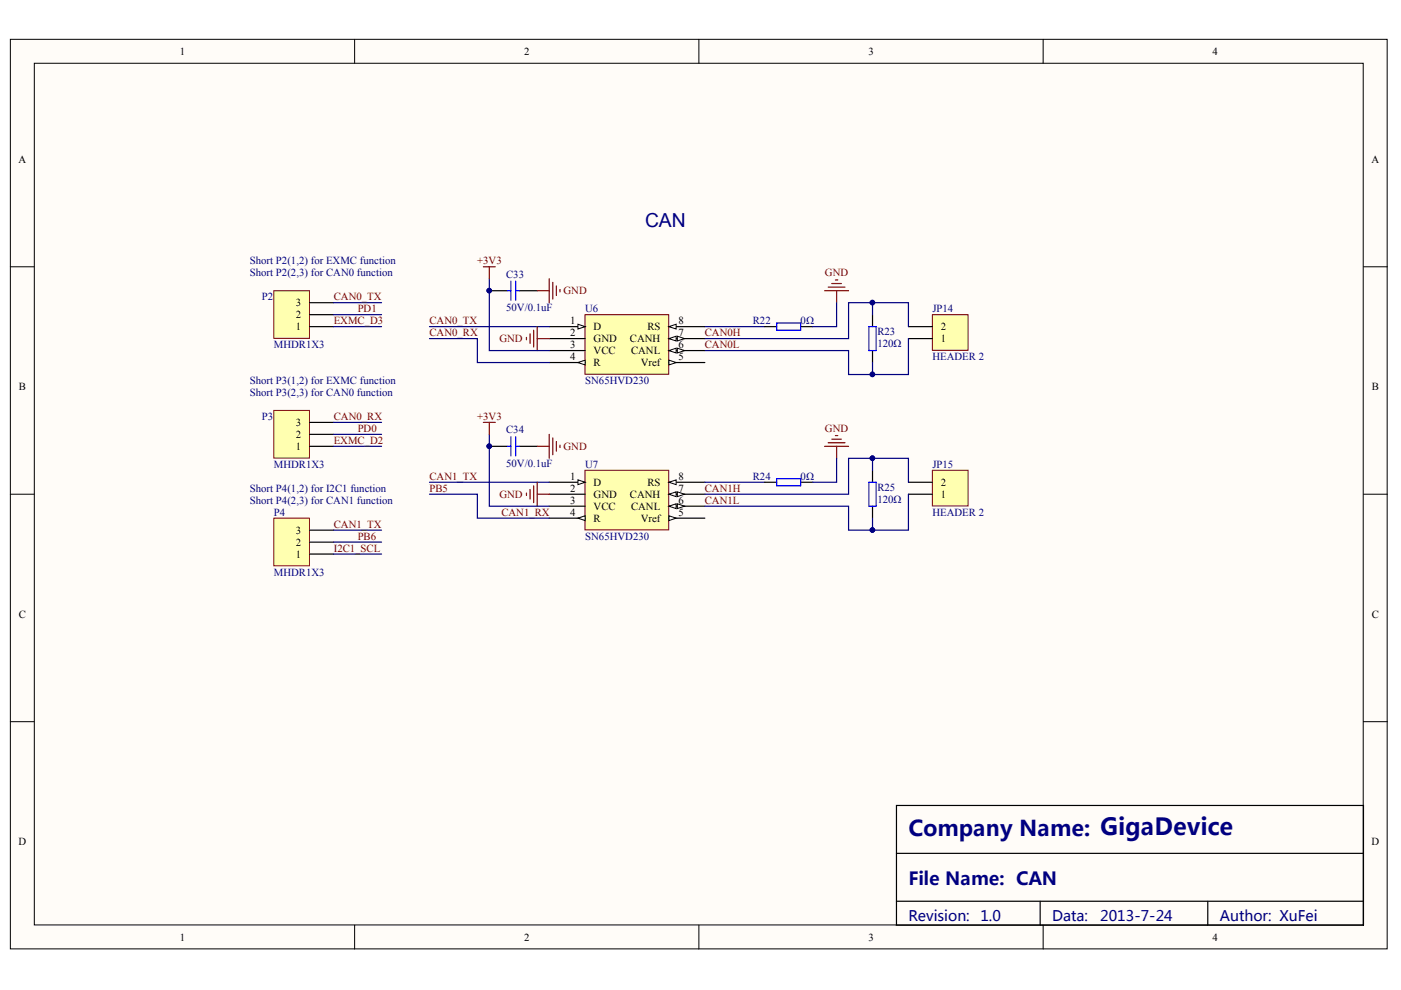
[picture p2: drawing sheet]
<svg xmlns="http://www.w3.org/2000/svg" width="297mm" height="210mm" viewBox="0 0 297 210" stroke-linecap="round" stroke-linejoin="round" font-family="sans-serif">
<defs><g id="words">
<text font-size="4.6" fill="#000080" x="192.6" y="177.2">Company Name: GigaDevice</text>
<text font-size="4.1" fill="#000080" x="136.8" y="48.1">CAN</text>
<text font-size="3.8" fill="#000080" x="192.6" y="187.6">File Name: CAN</text>
<g font-size="3.1" fill="#000080">
<text x="192.6" y="195.4">Revision:</text>
<text x="207.9" y="195.4">1.0</text>
<text x="223.1" y="195.4">Data:</text>
<text x="233.2" y="195.4">2013-7-24</text>
<text x="258.6" y="195.4">Author: XuFei</text>
</g>
<g font-size="2.3">
<text x="38.1" y="11.6">1</text>
<text x="111.1" y="11.6">2</text>
<text x="184.1" y="11.6">3</text>
<text x="257.1" y="11.6">4</text>
<text x="3.9" y="34.5">A</text>
<text x="290.8" y="34.5">A</text>
<text x="62.7" y="64.9">3</text>
<text x="62.7" y="70">1</text>
<text x="62.7" y="67.5">2</text>
<text x="120.9" y="68.7">1</text>
<text x="120.9" y="71.3">2</text>
<text x="125.9" y="70">D</text>
<text x="137.3" y="70">RS</text>
<text x="143.9" y="71.3">7</text>
<text x="143.9" y="68.7">8</text>
<text x="199.4" y="70">2</text>
<text x="120.9" y="73.8">3</text>
<text x="120.9" y="76.4">4</text>
<text x="125.9" y="72.5">GND</text>
<text x="125.9" y="75.1">VCC</text>
<text x="125.9" y="77.7">R</text>
<text x="133.5" y="72.5">CANH</text>
<text x="133.8" y="75.1">CANL</text>
<text x="135.9" y="77.7">Vref</text>
<text x="143.9" y="76.4">5</text>
<text x="143.9" y="73.8">6</text>
<text x="199.4" y="72.5">1</text>
<text x="4" y="82.7">B</text>
<text x="290.9" y="82.7">B</text>
<text x="62.7" y="95.4">1</text>
<text x="62.7" y="92.9">2</text>
<text x="62.7" y="90.3">3</text>
<text x="120.9" y="101.7">1</text>
<text x="143.9" y="101.7">8</text>
<text x="120.9" y="104.3">2</text>
<text x="120.9" y="106.8">3</text>
<text x="125.9" y="103">D</text>
<text x="125.9" y="105.6">GND</text>
<text x="133.5" y="105.6">CANH</text>
<text x="137.3" y="103">RS</text>
<text x="143.9" y="106.8">6</text>
<text x="143.9" y="104.3">7</text>
<text x="199.4" y="105.6">1</text>
<text x="199.4" y="103">2</text>
<text x="62.7" y="113.2">3</text>
<text x="120.9" y="109.4">4</text>
<text x="125.9" y="108.1">VCC</text>
<text x="125.9" y="110.6">R</text>
<text x="133.8" y="108.1">CANL</text>
<text x="135.9" y="110.6">Vref</text>
<text x="143.9" y="109.4">5</text>
<text x="62.7" y="118.2">1</text>
<text x="62.7" y="115.7">2</text>
<text x="4" y="131">C</text>
<text x="290.9" y="131">C</text>
<text x="3.9" y="179.1">D</text>
<text x="290.8" y="179.1">D</text>
<text x="38.1" y="199.5">1</text>
<text x="111.1" y="199.5">2</text>
<text x="184.1" y="199.5">3</text>
<text x="257.1" y="199.5">4</text>
</g>
<g font-size="2.3" fill="#000080">
<text x="53" y="56.1">Short P2(1,2) for EXMC function</text>
<text x="53" y="58.6">Short P2(2,3) for CAN0 function</text>
<text x="107.3" y="58.9">C33</text>
<text x="55.5" y="63.7">P2</text>
<text x="107.3" y="66">50V/0.1uF</text>
<text x="124.1" y="66.2">U6</text>
<text x="159.6" y="68.7">R22</text>
<text x="169.7" y="68.7">0Ω</text>
<text x="186" y="71">R23</text>
<text x="197.7" y="66.2">JP14</text>
<text x="58" y="73.8">MHDR1X3</text>
<text x="186" y="73.6">120Ω</text>
<text x="197.7" y="76.4">HEADER 2</text>
<text x="53" y="81.5">Short P3(1,2) for EXMC function</text>
<text x="53" y="84">Short P3(2,3) for CAN0 function</text>
<text x="124.1" y="81.5">SN65HVD230</text>
<text x="55.5" y="89.1">P3</text>
<text x="107.3" y="91.9">C34</text>
<text x="58" y="99.2">MHDR1X3</text>
<text x="107.3" y="98.9">50V/0.1uF</text>
<text x="124.1" y="99.2">U7</text>
<text x="159.6" y="101.7">R24</text>
<text x="169.7" y="101.7">0Ω</text>
<text x="197.7" y="99.2">JP15</text>
<text x="53" y="106.8">Short P4(2,3) for CAN1 function</text>
<text x="53" y="104.3">Short P4(1,2) for I2C1 function</text>
<text x="186" y="104.1">R25</text>
<text x="186" y="106.6">120Ω</text>
<text x="58" y="109.4">P4</text>
<text x="197.7" y="109.4">HEADER 2</text>
<text x="124.1" y="114.4">SN65HVD230</text>
<text x="58" y="122">MHDR1X3</text>
</g>
<g font-size="2.3" fill="#800000">
<text x="101.1" y="56.1">+3V3</text>
<text x="174.9" y="58.6">GND</text>
<text x="70.8" y="63.7">CAN0_TX</text>
<text x="119.5" y="62.4">GND</text>
<text x="70.8" y="68.7">EXMC_D3</text>
<text x="75.8" y="66.2">PD1</text>
<text x="91" y="68.7">CAN0_TX</text>
<text x="91" y="71.3">CAN0_RX</text>
<text x="149.4" y="71.3">CAN0H</text>
<text x="105.9" y="72.5">GND</text>
<text x="149.4" y="73.8">CAN0L</text>
<text x="70.8" y="89.1">CAN0_RX</text>
<text x="101.1" y="89.1">+3V3</text>
<text x="70.8" y="94.1">EXMC_D2</text>
<text x="75.8" y="91.6">PD0</text>
<text x="119.5" y="95.4">GND</text>
<text x="174.9" y="91.6">GND</text>
<text x="91" y="101.7">CAN1_TX</text>
<text x="91" y="104.3">PB5</text>
<text x="105.9" y="105.6">GND</text>
<text x="149.4" y="104.3">CAN1H</text>
<text x="149.4" y="106.8">CAN1L</text>
<text x="70.8" y="111.9">CAN1_TX</text>
<text x="106.3" y="109.4">CAN1_RX</text>
<text x="70.8" y="117">I2C1_SCL</text>
<text x="75.8" y="114.4">PB6</text>
</g>
</g></defs>
<g fill="#fffcf8" stroke="#000" stroke-width=".21">
<path d="M2.2 8.3h291.9v192.9h-291.9z"/>
<path d="M7.3 13.4h281.7v182.7h-281.7z"/>
</g>
<path d="M75.2 8.3v5.1M148.2 8.3v5.1M221.2 8.3v5.1M2.2 56.6h5.1M289.1 56.6h5.1M2.2 104.8h5.1M289.1 104.8h5.1M2.2 153h5.1M289.1 153h5.1M75.2 196.2v5M148.2 196.2v5M221.2 196.2v5" fill="none" stroke="#000" stroke-width=".21"/>
<path d="M190.1 170.8h99v25.4h-99zM190.1 180.9h99M190.1 191.1h99M220.5 191.1v5.1M256.1 191.1v5.1" fill="none" stroke="#000" stroke-width=".25"/>
<path d="M124 66.7h17.8v12.7h-17.8z" fill="#ffffb0" stroke="#800000" stroke-width=".21"/>
<path d="M116.4 69.3h7.7" fill="none" stroke="#000" stroke-width=".25"/>
<path d="M122.5 68.7l1.6 .6-1.6 .5z" fill="#fffcf8" stroke="#000" stroke-width=".21"/>
<path d="M116.4 71.8h7.7M116.4 74.3h7.7M116.4 76.9h7.7" fill="none" stroke="#000" stroke-width=".25"/>
<path d="M122.5 76.9l1.6-.5v1z" fill="#fffcf8" stroke="#000" stroke-width=".21"/>
<path d="M141.8 76.9h7.6" fill="none" stroke="#000" stroke-width=".25"/>
<path d="M141.8 76.4l1.6 .5-1.6 .5z" fill="#fffcf8" stroke="#000" stroke-width=".21"/>
<path d="M141.8 74.3h7.6" fill="none" stroke="#000" stroke-width=".25"/>
<g fill="#fffcf8" stroke="#000" stroke-width=".21">
<path d="M141.8 74.3l1.6-.5v1z"/>
<path d="M143.6 73.8l1.5 .5-1.5 .5z"/>
</g>
<path d="M141.8 71.8h7.6" fill="none" stroke="#000" stroke-width=".25"/>
<g fill="#fffcf8" stroke="#000" stroke-width=".21">
<path d="M141.8 71.8l1.6-.5v1z"/>
<path d="M143.6 71.3l1.5 .5-1.5 .5z"/>
</g>
<path d="M141.8 69.3h7.6" fill="none" stroke="#000" stroke-width=".25"/>
<path d="M141.8 69.3l1.6-.6v1.1z" fill="#fffcf8" stroke="#000" stroke-width=".21"/>
<path d="M149.4 74.3h30.5v5.1h5.1v-2.5M149.4 69.3h12.7M177.4 64.2v5.1h-5.1M185 66.7v-2.5h-5.1v7.6h-30.5" fill="none" stroke="#000080" stroke-width=".25"/>
<path d="M162.1 69.3h2.6M169.8 69.3h2.5M185 66.7v2.6M185 74.3v2.6" fill="none" stroke="#000" stroke-width=".25"/>
<path d="M164.7 68.5h5.1v1.5h-5.1zM184.2 69.3h1.6v5h-1.6z" fill="none" stroke="#00f" stroke-width=".25"/>
<path d="M177.1 59.4h.5M174.8 61.6h5.1M175.6 60.9h3.6M176.4 60.1h2M177.4 61.6v2.6" fill="none" stroke="#800000" stroke-width=".25"/>
<g fill="#000080" stroke="#000080" stroke-width=".21">
<circle cx="185" cy="64.2" r=".48"/>
<circle cx="185" cy="79.4" r=".48"/>
</g>
<path d="M197.7 66.7h7.5v7.6h-7.5z" fill="#ffffb0" stroke="#800000" stroke-width=".21"/>
<path d="M103.7 61.6h3.9M110.1 61.6h3.8M192.6 71.8h5.1M192.6 69.3h5.1" fill="none" stroke="#000" stroke-width=".25"/>
<path d="M103.7 59.1v15.2h12.7M91.1 71.8h10.1v5.1h15.2M91.1 69.3h25.3M185 64.2h7.6v5.1M192.6 71.8v7.6h-7.6" fill="none" stroke="#000080" stroke-width=".25"/>
<g fill="#000080" stroke="#000080" stroke-width=".21">
<circle cx="185" cy="64.2" r=".48"/>
<circle cx="185" cy="79.4" r=".48"/>
<circle cx="103.7" cy="61.6" r=".48"/>
</g>
<path d="M102.5 56.6h2.5M103.7 56.6v2.5M116.4 59.1v5.1M117.2 59.9v3.5M111.6 71.5v.5M112.4 70.8v2M113.1 70v3.6M113.9 69.3v5M113.9 71.8h2.5M113.9 61.6h2.5M118 60.6v2.1M118.7 61.4v.5" fill="none" stroke="#800000" stroke-width=".25"/>
<path d="M108.3 59.6v4.1M109.3 59.6v4.1M107.6 61.6h.7M109.3 61.6h.8" fill="none" stroke="#00f" stroke-width=".25"/>
<path d="M124 99.7h17.8v12.7h-17.8z" fill="#ffffb0" stroke="#800000" stroke-width=".21"/>
<path d="M116.4 102.2h7.7" fill="none" stroke="#000" stroke-width=".25"/>
<path d="M122.5 101.7l1.6 .5-1.6 .6z" fill="#fffcf8" stroke="#000" stroke-width=".21"/>
<path d="M116.4 104.8h7.7M116.4 107.3h7.7M116.4 109.9h7.7" fill="none" stroke="#000" stroke-width=".25"/>
<path d="M122.5 109.9l1.6-.5v1z" fill="#fffcf8" stroke="#000" stroke-width=".21"/>
<path d="M141.8 109.9h7.6" fill="none" stroke="#000" stroke-width=".25"/>
<path d="M141.8 109.4l1.6 .5-1.6 .5z" fill="#fffcf8" stroke="#000" stroke-width=".21"/>
<path d="M141.8 107.3h7.6" fill="none" stroke="#000" stroke-width=".25"/>
<g fill="#fffcf8" stroke="#000" stroke-width=".21">
<path d="M141.8 107.3l1.6-.5v1z"/>
<path d="M143.6 106.8l1.5 .5-1.5 .5z"/>
</g>
<path d="M141.8 104.8h7.6" fill="none" stroke="#000" stroke-width=".25"/>
<g fill="#fffcf8" stroke="#000" stroke-width=".21">
<path d="M141.8 104.8l1.6-.5v1z"/>
<path d="M143.6 104.3l1.5 .5-1.5 .5z"/>
</g>
<path d="M141.8 102.2h7.6" fill="none" stroke="#000" stroke-width=".25"/>
<path d="M141.8 102.2l1.6-.5v1.1z" fill="#fffcf8" stroke="#000" stroke-width=".21"/>
<path d="M177.4 97.2v5h-5.1M185 99.7v-2.5h-5.1v7.6h-30.5M149.4 107.3h30.5v5.1h5.1v-2.5M149.4 102.2h12.7" fill="none" stroke="#000080" stroke-width=".25"/>
<path d="M185 99.7v2.5M162.1 102.2h2.6M169.8 102.2h2.5M185 107.3v2.6" fill="none" stroke="#000" stroke-width=".25"/>
<path d="M164.7 101.5h5.1v1.5h-5.1zM184.2 102.2h1.6v5.1h-1.6z" fill="none" stroke="#00f" stroke-width=".25"/>
<path d="M174.8 94.6h5.1M175.6 93.9h3.6M176.4 93.1h2M177.1 92.4h.5M177.4 94.6v2.6" fill="none" stroke="#800000" stroke-width=".25"/>
<g fill="#000080" stroke="#000080" stroke-width=".21">
<circle cx="185" cy="97.1" r=".48"/>
<circle cx="185" cy="112.4" r=".48"/>
</g>
<path d="M197.7 99.7h7.5v7.6h-7.5z" fill="#ffffb0" stroke="#800000" stroke-width=".21"/>
<path d="M103.7 94.6h3.9M110.1 94.6h3.8M192.6 104.8h5.1M192.6 102.2h5.1" fill="none" stroke="#000" stroke-width=".25"/>
<path d="M103.7 92.1v15.2h12.7M185 97.2h7.6v5M91.1 104.8h10.1v5.1h15.2M91.1 102.2h25.3M192.6 104.8v7.6h-7.6" fill="none" stroke="#000080" stroke-width=".25"/>
<g fill="#000080" stroke="#000080" stroke-width=".21">
<circle cx="185" cy="97.1" r=".48"/>
<circle cx="185" cy="112.4" r=".48"/>
<circle cx="103.7" cy="94.6" r=".48"/>
</g>
<path d="M102.5 89.6h2.5M103.7 89.6v2.5M113.9 94.6h2.5M116.4 92.1v5.1M117.2 92.9v3.5M118 93.6v2.1M118.7 94.4v.5M111.6 104.5v.5M112.4 103.8v2M113.1 103v3.6M113.9 102.2v5.1M113.9 104.8h2.5" fill="none" stroke="#800000" stroke-width=".25"/>
<path d="M107.6 94.6h.7M108.3 92.6v4.1M109.3 94.6h.8M109.3 92.6v4.1" fill="none" stroke="#00f" stroke-width=".25"/>
<path d="M58.1 61.6h7.5v10.1h-7.5z" fill="#ffffb0" stroke="#800000" stroke-width=".21"/>
<path d="M65.7 69.3h5M65.7 66.7h5M65.7 64.2h5" fill="none" stroke="#000" stroke-width=".25"/>
<path d="M58.1 87h7.5v10.1h-7.5z" fill="#ffffb0" stroke="#800000" stroke-width=".21"/>
<path d="M65.7 94.6h5M65.7 92.1h5M65.7 89.6h5" fill="none" stroke="#000" stroke-width=".25"/>
<path d="M70.7 66.7h10.2M70.7 69.3h10.2M70.7 64.2h10.2M70.7 89.6h10.2M70.7 92.1h10.2M70.7 94.6h10.2" fill="none" stroke="#000080" stroke-width=".25"/>
<path d="M58.1 109.9h7.5v10.1h-7.5z" fill="#ffffb0" stroke="#800000" stroke-width=".21"/>
<path d="M65.7 117.5h5M65.7 114.9h5M65.7 112.4h5" fill="none" stroke="#000" stroke-width=".25"/>
<path d="M70.7 112.4h10.2M70.7 114.9h10.2M70.7 117.5h10.2" fill="none" stroke="#000080" stroke-width=".25"/>
<use href="#words"/>
</svg>
